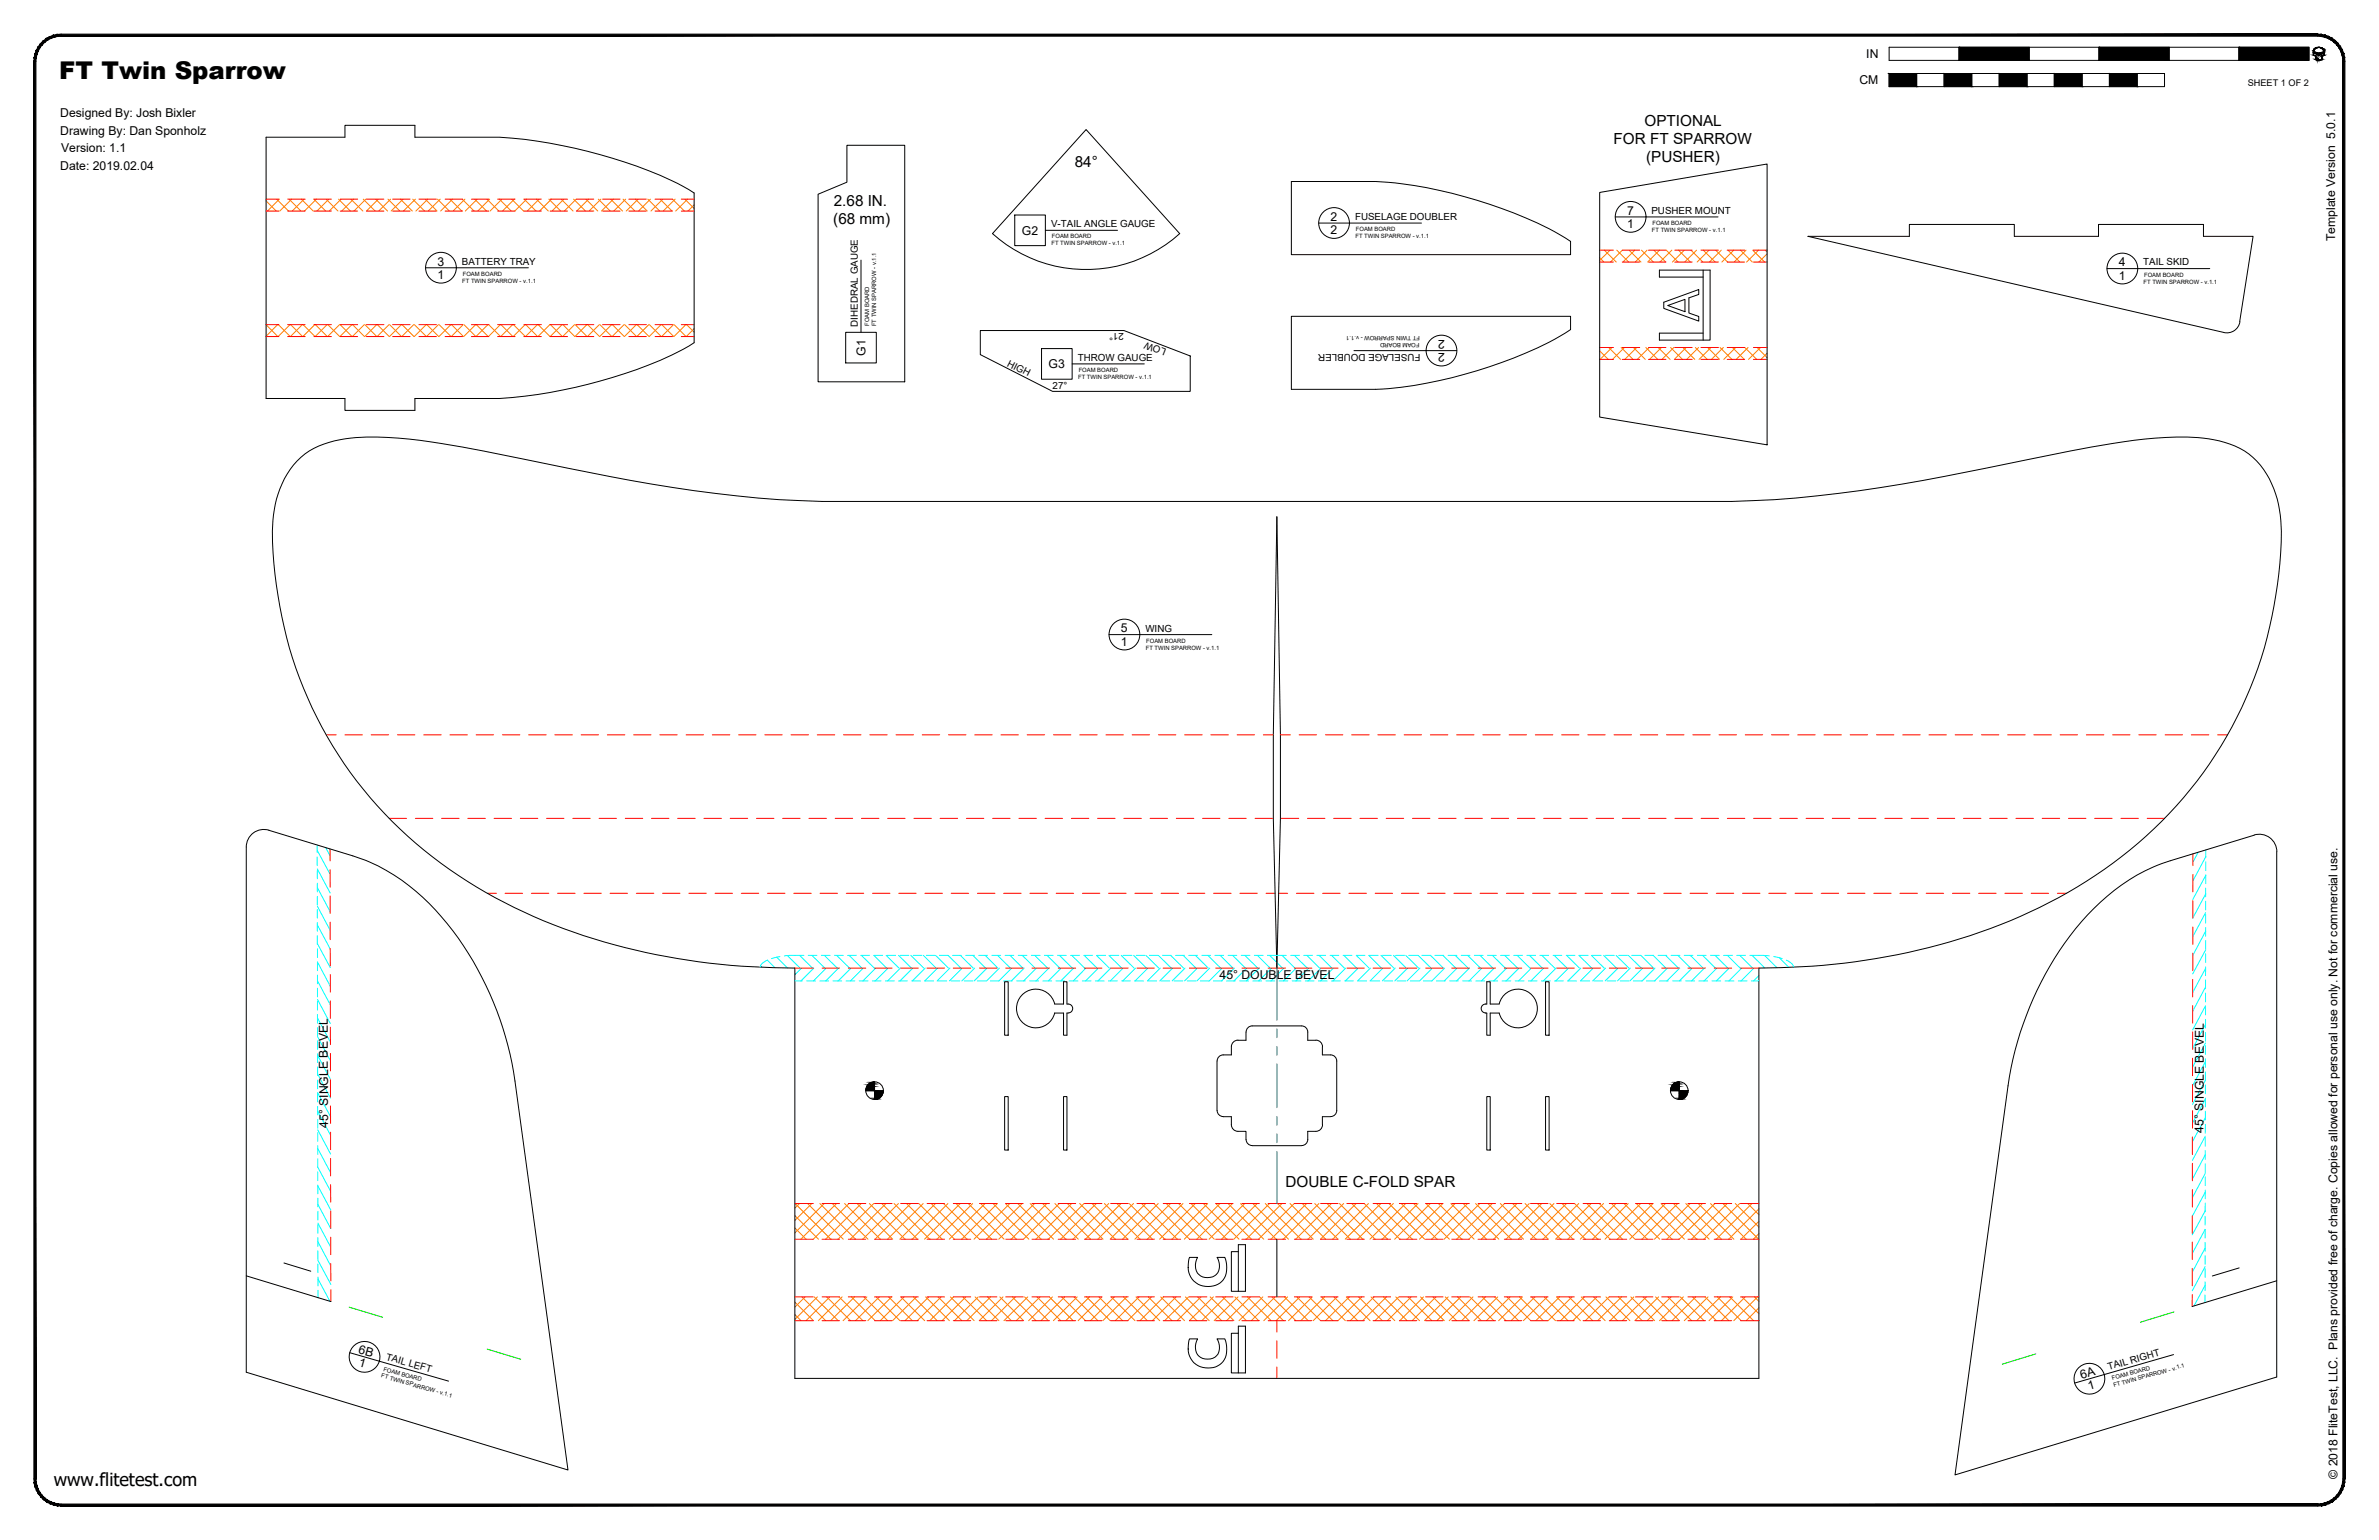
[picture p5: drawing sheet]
<svg xmlns="http://www.w3.org/2000/svg" width="864mm" height="559mm" viewBox="0 0 864 559" stroke-linecap="round" stroke-linejoin="round" font-family="sans-serif">
<defs><g id="words">
<text font-size="8.9" x="21.5" y="28.8">FT Twin Sparrow</text>
<text font-size="6.6" x="19.5" y="539.1">www.flitetest.com</text>
<g font-size="5.5">
<text x="597" y="45.6">OPTIONAL</text>
<text x="585.8" y="52.2">FOR FT SPARROW</text>
<text x="597.6" y="58.9">(PUSHER)</text>
<text x="390.1" y="60.7">84°</text>
<text x="302.7" y="74.7">2.68 IN.</text>
<text x="302.5" y="81.4">(68 mm)</text>
<text x="466.7" y="430.8">DOUBLE C-FOLD SPAR</text>
</g>
<g font-size="4.4">
<text x="677.5" y="21.1">IN</text>
<text x="675" y="30.6">CM</text>
<text x="21.9" y="42.5">Designed By: Josh Bixler</text>
<text x="21.9" y="48.9">Drawing By: Dan Sponholz</text>
<text x="22.2" y="55.2">Version: 1.1</text>
<text x="21.9" y="61.6">Date: 2019.02.04</text>
<text x="590.7" y="77.9">7</text>
<text x="483" y="80.2">2</text>
<text x="590.7" y="82.7">1</text>
<text x="371" y="85.2">G2</text>
<text x="483" y="84.9">2</text>
<text x="847.7" y="87.6" transform="rotate(-90 847.7 87.6)">Template Version 5.0.1</text>
<text x="158.8" y="96.4">3</text>
<text x="158.8" y="101.1">1</text>
<text x="769.2" y="96.7">4</text>
<text x="769.2" y="101.4">1</text>
<text x="524.5" y="123.3" transform="rotate(-180 524.5 123.3)">2</text>
<text x="314.1" y="129.1" transform="rotate(-90 314.1 129.1)">G1</text>
<text x="524.5" y="128" transform="rotate(-180 524.5 128)">2</text>
<text x="380.7" y="133.6">G3</text>
<text x="406.9" y="229.5">5</text>
<text x="406.9" y="234.2">1</text>
<text x="442.7" y="355.2">45° DOUBLE BEVEL</text>
<text x="119.1" y="409.2" transform="rotate(-90 119.1 409.2)">45° SINGLE BEVEL</text>
<text x="799.9" y="411" transform="rotate(-90 799.9 411)">45° SINGLE BEVEL</text>
<text x="129.9" y="490.9" transform="rotate(16 129.9 490.9)">6B</text>
<text x="130" y="495.8" transform="rotate(15 130 495.8)">1</text>
<text x="755.6" y="500.3" transform="rotate(-16 755.6 500.3)">6A</text>
<text x="758.4" y="504.5" transform="rotate(-16 758.4 504.5)">1</text>
<text x="848.5" y="536.6" transform="rotate(-90 848.5 536.6)">© 2018 FliteTest, LLC. Plans provided free of charge. Copies allowed for personal use only. Not for commercial use.</text>
</g>
<g font-size="3.5">
<text x="599.5" y="77.6">PUSHER MOUNT</text>
<text x="381.6" y="82.4">V-TAIL ANGLE GAUGE</text>
<text x="491.9" y="79.9">FUSELAGE DOUBLER</text>
<text x="167.7" y="96.1">BATTERY TRAY</text>
<text x="778" y="96.3">TAIL SKID</text>
<text x="311.4" y="118.5" transform="rotate(-90 311.4 118.5)">DIHEDRAL GAUGE</text>
<text x="408" y="120.7" transform="rotate(-180 408 120.7)">21°</text>
<text x="391.3" y="131">THROW GAUGE</text>
<text x="423.5" y="126.7" transform="rotate(-159 423.5 126.7)">LOW</text>
<text x="515.6" y="128.4" transform="rotate(-180 515.6 128.4)">FUSELAGE DOUBLER</text>
<text x="365.4" y="132.6" transform="rotate(27 365.4 132.6)">HIGH</text>
<text x="382.1" y="141.2">27°</text>
<text x="415.8" y="229.2">WING</text>
<text x="140" y="493.4" transform="rotate(16 140 493.4)">TAIL LEFT</text>
<text x="765.5" y="497.1" transform="rotate(-16 765.5 497.1)">TAIL RIGHT</text>
</g>
<text font-size="3.3" x="816" y="31.1">SHEET 1 OF 2</text>
<g font-size="2.1">
<text x="492.2" y="83.9">FOAM BOARD</text>
<text x="599.8" y="81.6">FOAM BOARD</text>
<text x="381.7" y="89">FT TWIN SPARROW - v.1.1</text>
<text x="381.9" y="86.5">FOAM BOARD</text>
<text x="492" y="86.5">FT TWIN SPARROW - v.1.1</text>
<text x="599.6" y="84.2">FT TWIN SPARROW - v.1.1</text>
<text x="168" y="100.1">FOAM BOARD</text>
<text x="778.3" y="100.4">FOAM BOARD</text>
<text x="167.8" y="102.7">FT TWIN SPARROW - v.1.1</text>
<text x="778.2" y="103">FT TWIN SPARROW - v.1.1</text>
<text x="315.5" y="118.2" transform="rotate(-90 315.5 118.2)">FOAM BOARD</text>
<text x="318" y="118.4" transform="rotate(-90 318 118.4)">FT TWIN SPARROW - v.1.1</text>
<text x="515.3" y="124.3" transform="rotate(-180 515.3 124.3)">FOAM BOARD</text>
<text x="515.5" y="121.8" transform="rotate(-180 515.5 121.8)">FT TWIN SPARROW - v.1.1</text>
<text x="391.4" y="137.6">FT TWIN SPARROW - v.1.1</text>
<text x="391.6" y="135">FOAM BOARD</text>
<text x="416.1" y="233.2">FOAM BOARD</text>
<text x="415.9" y="235.8">FT TWIN SPARROW - v.1.1</text>
<text x="139.1" y="497.4" transform="rotate(16 139.1 497.4)">FOAM BOARD</text>
<text x="138.3" y="499.8" transform="rotate(16 138.3 499.8)">FT TWIN SPARROW - v.1.1</text>
<text x="766.9" y="500.9" transform="rotate(-16 766.9 500.9)">FOAM BOARD</text>
<text x="767.4" y="503.4" transform="rotate(-16 767.4 503.4)">FT TWIN SPARROW - v.1.1</text>
</g>
</g></defs>
<!-- layer: 23 NOTES -->
<g fill="none" stroke="#000" stroke-width=".36">
<path d="M368.4 78h11.1v11.1h-11.1zM586.4 78.7h37.3M154.5 97.2h37.3M312.6 94.4v26.2M379.5 83.6h26.2M478.7 80.9h37.3M618.3 98v25.4M764.9 97.5h37.3M604 109.7l12.7-4.6v1.7l-3.6 1.3v5.5l3.6 1.2v1.7l-12.7-4.6zM605.4 110.9l6.3-2.3v4.5zM618.3 100.5h-15.9v-2.5h18.4v25.4h-18.4v-2.5h15.9M307 120.6h11.1v11.1h-11.1z"/>
<path d="M378.1 126.5h11.1v11.1h-11.1zM389.2 132h26.2M491.5 127.2h37.3M402.6 230.3h37.3M314.3 395.8h6.3M317.5 392.6v6.4M606.4 395.8h6.3M609.6 392.6v6.4M431.8 456.3h2.9a4.6 4.6 0 0 0-.2 5.2 4.6 4.6 0 0 0 4.9 2 4.5 4.5 0 0 0 2.4-7.2h2.8a8.1 8.1 0 0 1-1.8 9.3 7.4 7.4 0 0 1-8.5 0 7.4 7.4 0 0 1-2.8-8zM449.5 454.2h-2.5v14.4h5.1v-17h-2.6v17M127 490.8l35.8 10.4M431.8 485.8h2.9a4.7 4.7 0 0 0 2.8 7.3 4.3 4.3 0 0 0 4.3-1.4 4.3 4.3 0 0 0 .6-4.4l-.6-1.5h2.8a8 8 0 0 1-1.8 9.3 7.3 7.3 0 0 1-8.5 .1 7.3 7.3 0 0 1-2.8-8z"/>
<path d="M449.5 483.8h-2.5v14.4h5.1v-17h-2.6v17M789 491.5l-35.9 10.3"/>
<circle cx="591.9" cy="78.7" r="5.6"/>
<circle cx="160.1" cy="97.1" r="5.6"/>
<circle cx="484.3" cy="80.9" r="5.6"/>
<circle cx="770.4" cy="97.4" r="5.6"/>
<circle cx="523.3" cy="127.2" r="5.6"/>
<circle cx="408.2" cy="230.2" r="5.6"/>
<circle cx="317.5" cy="395.8" r="3.2"/>
<circle cx="609.6" cy="395.8" r="3.2"/>
<circle cx="132.3" cy="492.3" r="5.6"/>
<circle cx="758.5" cy="500.3" r="5.6"/>
</g>
<!-- layer: 01 CUT -->
<g fill="none" stroke="#000" stroke-width=".36">
<path d="M96.6 49.8h28.6v-4.3h25.4v4.3h30.7a182.6 182.6 0 0 1 64.7 16.8l6 3.4v54.4a144.8 144.8 0 0 1-43.2 16.2l-4.6 .9a157.4 157.4 0 0 1-22.9 3.1h-30.7v4.3h-25.4v-4.3h-28.6zM307.4 52.7h21v85.8h-31.4v-68l10.4-4.4zM394.3 47l33.9 37.8a50.8 50.8 0 0 1-67.9 0zM468.8 65.9h30.6a166.6 166.6 0 0 1 66.9 19.3l3.8 2.4v4.8h-101.3zM580.7 69.8l60.8-10.3v101.9l-60.8-10.1zM355.9 119.9h52.1l24.1 9.3v12.8h-50l-26.2-13.3zM468.8 114.8h101.3v4.8a148.1 148.1 0 0 1-47.6 18.5l-9.2 1.8-11.5 1.3-33 .1zM813 116.7l4.9-30.9h-18v-4.4h-38.1v4.4h-30.6v-4.4h-38.1v4.4h-36.8l151 34.8M813.1 116.7a4.8 4.8 0 0 1-5.8 4M107.9 167.3a29.9 29.9 0 0 1 19.3-8.3 126.7 126.7 0 0 1 32.9 1.9 944.9 944.9 0 0 1 45.8 8.9 516.7 516.7 0 0 0 84.7 11.9l7.8 .3h330.2a465.7 465.7 0 0 0 77.2-9.1l15.3-3.1a859.8 859.8 0 0 1 49.7-9.5 101.9 101.9 0 0 1 32.9-.7 26.8 26.8 0 0 1 22.4 19.6 52.6 52.6 0 0 1 1.8 21.4 149 149 0 0 1-46 100.1 179.5 179.5 0 0 1-78 42.1 251.4 251.4 0 0 1-65.4 8.5v148.9h-350v-148.9a233.1 233.1 0 0 1-101.8-22 154 154 0 0 1-73.4-72.4 153.7 153.7 0 0 1-14.2-68.1 35.3 35.3 0 0 1 8.8-21.5zM463.5 187.5l1.3 79.1v30.4l-1.3 54.3-1.3-54.3v-30.4zM97.6 301.2a6.4 6.4 0 0 0-8.2 6.2v190.5l116.8 35.5-19.3-141.1a116.2 116.2 0 0 0-33.5-66.7 66.4 66.4 0 0 0-25.4-15.1l-30.4-9.2"/>
<path d="M760.1 329.6a67.3 67.3 0 0 1 27.7-17.3l30.5-9.3a6.3 6.3 0 0 1 8.2 6.1v190.6l-116.8 35.5 19.2-141.2a116.4 116.4 0 0 1 31.2-64.4zM364.7 356.2h1.3v19.4h-1.3zM561.1 356.2h1.2v19.4h-1.2zM382.8 367.6h3.3v8h1.2v-8h.5M387.8 367.5a1.64 1.64 0 0 0 1.6-1.8 1.64 1.64 0 0 0-2.1-1.4v-8.1h-1.2v8.1h-3.2a7 7 0 0 0-10.8-4.1 7 7 0 0 0 0 11.5 7 7 0 0 0 10.8-4.1M447 379.9v2.9h-3a2.21 2.21 0 0 0-2.2 2.2M452.3 374.5v3l-2.9-.1-1.1 .3-1.1 1.1-.2 1M472.5 372.3h-17.9a2.21 2.21 0 0 0-2.2 2.2M472.5 372.3a2.21 2.21 0 0 1 2.2 2.2M474.7 374.5v3h3M477.7 377.4l1.5 .6 .6 .8 .3 1M480 379.9v2.9h3"/>
<path d="M539.3 367.6h.4v8h1.3v-8h3.2M539.3 364.3h.4v-8.1h1.3v8.1h3.2M539.3 364.3a1.61 1.61 0 0 0-1.6 1.6 1.61 1.61 0 0 0 1.6 1.6M544.2 364.3a7 7 0 0 1 10.8-4.1 7 7 0 0 1 0 11.5 7 7 0 0 1-10.8-4.1M364.7 397.9h1.3v19.4h-1.3zM386.1 397.9h1.2v19.4h-1.2zM441.8 385v18M483 382.8a2.21 2.21 0 0 1 2.2 2.2v17.9a2.21 2.21 0 0 1-2.2 2.3M539.7 397.9h1.3v19.4h-1.3zM561.1 397.9h1.2v19.4h-1.2zM441.8 402.9a2.21 2.21 0 0 0 2.2 2.3M444 405.2h3l.1 3.5 .4 .9 1.4 .8 3.4 .1 .1 3a2.21 2.21 0 0 0 2.2 2.2"/>
<path d="M454.5 415.7h18M477.7 410.5h-3v3a2.21 2.21 0 0 1-2.2 2.2M483 405.2h-3l.1 2.9-.3 1.1-1.1 1.1-1 .2M103.1 458.3l9.7 3M463.5 449.7v20.8M89.4 463l30.7 9.3M812.8 460.1l-9.7 2.9M826.5 464.7l-30.7 9.4"/>
</g>
<!-- layer: 05 REFERENCE -->
<path d="M126.8 474.3l12.1 3.7M789.2 476l-12.2 3.8M176.9 489.5l12.1 3.7M739 491.3l-12.1 3.7" fill="none" stroke="#0f0" stroke-width=".36"/>
<!-- layer: 04 BEVEL -->
<g fill="none" stroke="#0ff" stroke-width=".36">
<path d="M115.1 308.6l4.8 8.7M115.1 306.6v2.8M115.1 310.9v3.2M115.2 315.3l4.7 8.7M115.2 315.7v3.2M118.2 307.6l1.6 2.9M798 309.2l-1.9 3.6M800.7 310.8l-4.6 8.8M800.7 317.6l-4.7 8.8M800.7 308.4v2.7M800.7 312.7v3.2M800.7 317.5v3.2"/>
<path d="M115.2 322.1l4.7 8.7M115.2 328.8l4.7 8.8M115.2 335.6l4.7 8.7M115.2 320.5v3.1M115.2 325.2v3.2M115.2 330v3.2M115.2 334.8v3.1M115.2 339.5v3.2M800.7 324.4l-4.7 8.7M800.7 331.1l-4.7 8.8M800.7 337.9l-4.7 8.8M800.7 322.3v3.1"/>
<path d="M800.7 327v3.2M800.7 331.8v3.2M800.7 336.5v3.2M115.2 342.3l4.7 8.8M115.2 349.1l4.7 8.8M115.2 355.9l4.7 8.7M115.2 344.3v3.2M115.2 349v3.2M115.2 353.8v3.2M115.2 358.6v3.1M275.8 350.9a4.1 4.1 0 0 1 2.8-2.5l2.7 2.7M276 350.4l.6 .6"/>
<path d="M281.9 347.3l4 3.9M283.1 347.1l-3 .8M285.9 346.8l4.5 4.5M288.5 355.9h2.8M290.3 346.7l4.6 4.6M291 351.3l-2.5 2.4M291.8 346.7l-7.1 .2M292.9 355.9h3.1M293.4 346.7h3.2M294.7 346.7l4.7 4.6M295.4 351.3l-4.6 4.6M297.6 355.9h3.2"/>
<path d="M298.2 346.7h3.1M299.3 346.7l4.6 4.6M299.9 351.3l-4.6 4.6M302.4 355.9h3.2M302.9 346.7h3.2M303.7 346.7l4.7 4.6M304.4 351.3l-4.6 4.6M307.1 355.9h3.2M307.7 346.7h3.2M308.2 346.7l4.7 4.6M308.9 351.3l-4.6 4.6M311.9 355.9h3.2"/>
<path d="M312.5 346.7h3.1M312.7 346.7l4.7 4.6M313.4 351.3l-4.7 4.6M316.7 355.9h3.1M317.9 351.3l-4.7 4.6M320.4 346.7h-3.2l4.7 4.6M321.4 355.9h3.2M321.7 346.7l4.6 4.6M322 346.7h3.2M322.4 351.3l-4.7 4.6M326.2 346.7l4.7 4.6M326.2 355.9h3.2"/>
<path d="M326.7 346.7h3.2M326.9 351.3l-4.7 4.6M330.7 346.7l4.6 4.6M331 355.9h3.1M331.4 351.3l-4.7 4.6M331.5 346.7h3.2M335.2 346.7l4.6 4.6M335.9 351.3l-4.7 4.6M336.3 346.7h3.1M339.6 346.7l4.7 4.6M340.3 351.3l-4.6 4.6h3.2M340.5 355.9h3.2"/>
<path d="M341 346.7h3.2M344.2 346.7l4.6 4.6M344.8 351.3l-4.6 4.6M345.2 355.9h3.2M345.8 346.7h3.2M348.6 346.7l4.7 4.6M349.3 351.3l-4.7 4.6M350 355.9h3.2M350.6 346.7h3.1M353.1 346.7l4.7 4.6M353.8 351.3l-4.6 4.6M354.8 355.9h3.1"/>
<path d="M355.3 346.7h3.2M357.6 346.7l4.7 4.6M358.3 351.3l-4.7 4.6M359.5 355.9h3.2M360.1 346.7h3.2M362.1 346.7l4.7 4.6M362.8 351.3l-4.7 4.6M364.3 355.9h3.2M364.8 346.7h3.2M366.6 346.7l4.7 4.6M367.3 351.3l-4.7 4.6M369.1 355.9h3.1"/>
<path d="M369.6 346.7h3.2M371.1 346.7l4.7 4.6M371.8 351.3l-4.7 4.6M373.8 355.9h3.2M374.4 346.7h3.1M375.6 346.7l4.7 4.6M376.3 351.3l-4.7 4.6M378.6 355.9h3.2M379.1 346.7h3.2M380.1 346.7l4.6 4.6M380.8 351.3l-4.7 4.6M383.3 355.9h3.2"/>
<path d="M383.9 346.7h3.2M384.6 346.7l4.6 4.6M385.2 351.3l-4.6 4.6M388.1 355.9h3.2M388.7 346.7h3.1M389.1 346.7l4.6 4.6M389.7 351.3l-4.6 4.6M392.9 355.9h3.1M393.4 346.7h3.2M393.6 346.7l4.6 4.6M394.2 351.3l-4.6 4.6M397.6 355.9h3.2"/>
<path d="M398 346.7l4.7 4.6M398.2 346.7h3.2M398.7 351.3l-4.6 4.6M402.4 355.9h3.2M402.5 346.7l4.7 4.6M402.9 346.7h3.2M403.2 351.3l-4.6 4.6M407 346.7l4.7 4.6M407.2 355.9h3.1M407.7 351.3l-4.7 4.6M407.7 346.7h3.2M411.5 346.7l4.7 4.6"/>
<path d="M411.9 355.9h3.2M412.2 351.3l-4.6 4.6M412.5 346.7h3.1M416 346.7l4.7 4.6M416.7 351.3l-4.7 4.6M416.7 355.9h3.2M417.2 346.7h3.2M420.5 346.7l4.7 4.6M421.2 351.3l-4.7 4.6M421.4 355.9h3.2M422 346.7h3.2M425 346.7l4.6 4.6"/>
<path d="M425.7 351.3l-4.7 4.6M426.2 355.9h3.2M426.8 346.7h3.1M429.5 346.7l4.6 4.6M430.2 351.3l-4.7 4.6M431 355.9h3.1M431.5 346.7h3.2M433.9 346.7l4.7 4.6M434.6 351.3l-4.6 4.6M435.7 355.9h3.2M436.3 346.7h3.2M438.5 346.7l4.6 4.6"/>
<path d="M439.2 351.3l-4.7 4.6M440.5 355.9h3.2M441 346.7h3.2M442.9 346.7l4.7 4.6M443.6 351.3l-4.6 4.6M445.3 355.9h3.1M445.8 346.7h3.2M447.4 346.7l4.7 4.6M448.1 351.3l-4.6 4.6M450 355.9h3.2M450.6 346.7h3.1M451.9 346.7l4.7 4.6"/>
<path d="M452.6 351.3l-4.7 4.6M454.8 355.9h3.2M455.3 346.7h3.2M456.4 346.7l4.7 4.6M457.1 351.3l-4.6 4.6M459.5 355.9h3.2M460.1 346.7h3.3M460.9 346.7l2.6 2.5M461.6 351.3l-4.7 4.6M463.6 349.3l2 2M463.6 346.7h3.3M464.3 355.9h3.2"/>
<path d="M465.4 346.7l4.7 4.6M466.1 351.3l-4.7 4.6M468.5 346.7h3.2M469.1 355.9h3.1M469.9 346.7l4.6 4.6M470.6 351.3l-4.7 4.6M473.3 346.7h3.2M473.8 355.9h3.2M474.4 346.7l4.6 4.6M475.1 351.3l-4.7 4.6M478.1 346.7h3.1M478.6 355.9h3.2"/>
<path d="M478.8 346.7l4.7 4.6M479.5 351.3l-4.6 4.6M482.8 346.7h3.2M483.4 346.7l4.6 4.6M483.4 355.9h3.1M484.1 351.3l-4.7 4.6M487.6 346.7h3.2M487.8 346.7l4.7 4.6M488.1 355.9h3.2M488.5 351.3l-4.6 4.6M493 351.3l-4.6 4.6M495.5 346.7h-3.2l4.7 4.6"/>
<path d="M496.9 346.7l4.6 4.6M497.1 346.7h3.2M497.5 351.3l-4.7 4.6h3.3M497.6 355.9h3.2M501.3 346.7l4.7 4.6M501.9 346.7h3.1M502 351.3l-4.6 4.6M502.4 355.9h3.2M505.8 346.7l4.6 4.6M506.5 351.3l-4.7 4.6M506.6 346.7h3.2M507.2 355.9h3.1"/>
<path d="M510.3 346.7l4.7 4.6M511 351.3l-4.7 4.6M511.4 346.7h3.2M511.9 355.9h3.2M514.8 346.7l4.7 4.6M515.5 351.3l-4.7 4.6M516.2 346.7h3.1l4.6 4.6M516.7 355.9h3.2M520 351.3l-4.7 4.6M520.9 346.7h3.2M521.5 355.9h3.1M523.8 346.7l4.7 4.6"/>
<path d="M524.4 351.3l-4.6 4.6M525.7 346.7h3.2M526.2 355.9h3.2M528.3 346.7l4.6 4.6M529 351.3l-4.7 4.6M530.4 346.7h3.2M531 355.9h3.2M532.8 346.7l4.6 4.6M533.4 351.3l-4.6 4.6M535.2 346.7h3.2M535.8 355.9h3.1M537.2 346.7l4.7 4.6"/>
<path d="M537.9 351.3l-4.6 4.6M540 346.7h3.1M540.5 355.9h3.2M541.8 346.7l4.6 4.6M542.4 351.3l-4.6 4.6M544.7 346.7h3.2M545.3 355.9h3.2M546.2 346.7l4.7 4.6M546.9 351.3l-4.7 4.6M549.5 346.7h3.2M550 355.9h3.2M550.7 346.7l4.7 4.6"/>
<path d="M551.4 351.3l-4.6 4.6M554.3 346.7h3.1M554.8 355.9h3.2M555.2 346.7l4.7 4.6M555.9 351.3l-4.7 4.6M559 346.7h3.2M559.6 355.9h3.1M559.7 346.7l4.7 4.6M560.4 351.3l-4.7 4.6M563.8 346.7h3.2M564.2 346.7l4.6 4.6M564.3 355.9h3.2"/>
<path d="M564.9 351.3l-4.7 4.6M568.5 346.7h3.2M568.7 346.7l4.7 4.6M569.1 355.9h3.2M569.4 351.3l-4.7 4.6M573.2 346.7l4.6 4.6M573.3 346.7h3.2M573.9 351.3l-4.7 4.6M573.9 355.9h3.1M577.7 346.7l4.6 4.6M578.1 346.7h3.1M578.4 351.3l-4.7 4.6"/>
<path d="M578.6 355.9h3.2M582.1 346.7l4.7 4.6M582.8 351.3l-4.6 4.6M582.8 346.7h3.2M583.4 355.9h3.2M586.7 346.7l4.6 4.6M587.3 351.3l-4.6 4.6M587.6 346.7h3.2M588.1 355.9h3.2M591.1 346.7l4.7 4.6M591.8 351.3l-4.7 4.6M592.4 346.7h3.1"/>
<path d="M592.9 355.9h3.2M595.6 346.7l4.7 4.6M596.3 351.3l-4.6 4.6M597.1 346.7h3.2M597.7 355.9h3.1M600.1 346.7l4.7 4.6M600.8 351.3l-4.7 4.6M601.9 346.7h3.2M602.4 355.9h3.2M604.6 346.7l4.7 4.6M605.3 351.3l-4.7 4.6M606.6 346.7h3.2"/>
<path d="M607.2 355.9h3.2M609.1 346.7l4.6 4.6M609.8 351.3l-4.7 4.6M611.4 346.7h3.2M612 355.9h3.1M613.6 346.7l4.7 4.6M614.3 351.3l-4.7 4.6M616.2 346.7h3.1M616.7 355.9h3.2M618.1 346.7l4.6 4.6M618.8 351.3l-4.7 4.6M620.9 346.7h3.2"/>
<path d="M621.5 355.9h3.2M622.6 346.7l4.6 4.6M623.3 351.3l-4.7 4.6M625.7 346.7h3.2M626.2 355.9h3.2M627 346.7l4.7 4.6M627.7 351.3l-4.6 4.6M630.5 346.7h3.1M631 355.9h3.2M631.5 346.7l4.7 4.6M632.2 351.3l-4.6 4.6M635.2 346.7l7.1 .2"/>
<path d="M635.8 355.9h2.7M636 346.7l4.6 4.5M636.7 351.3l-4.7 4.6M638.5 354l-1.9 1.9M640.6 346.7l4.4 4.4M643.9 347.1l3.1 .8M645.9 347.5l3.5 3.5M648.5 348.4l.7 .3a3.7 3.7 0 0 1 2 2.2M800.6 351.4l-4.6 8.8M800.6 358.2l-4.6 8.8M800.6 355.6v3.2M800.7 344.7l-4.7 8.7"/>
<path d="M800.7 341.3v3.2M800.7 346.1v3.1M800.7 350.8l-.1 3.2M115.2 362.6l4.7 8.8M115.2 369.4l4.8 8.8M115.2 363.3v3.2M115.2 368.1v3.2M115.2 372.9l.1 3.1M115.3 376.2l4.7 8.7M115.3 377.6v3.2M800.6 365l-4.6 8.7M800.6 371.7l-4.6 8.7"/>
<path d="M800.6 378.5l-4.7 8.7M800.6 360.4v3.1M800.6 365.1v3.2M800.6 369.9v3.2M800.6 374.6v3.2M800.6 379.4v3.2M115.3 382.9l4.7 8.8M115.3 389.7l4.7 8.8M115.3 396.5l4.7 8.7M115.3 382.4v3.2M115.3 387.1v3.2M115.3 391.9v3.2"/>
<path d="M115.3 396.7v3.1M800.6 385.2l-4.7 8.8M800.6 392l-4.7 8.7M800.6 398.8l-4.7 8.7M800.6 384.2v3.1M800.6 388.9v3.2M800.6 393.7v3.2M800.6 398.5v3.1M115.3 401.4v3.2M115.3 403.2l4.7 8.8M115.3 410l4.7 8.7M115.3 416.8l4.7 8.7"/>
<path d="M115.3 406.2v3.2M115.3 411v3.1M115.3 415.7v3.2M800.5 412.3l-4.6 8.7M800.5 419l-4.6 8.8M800.5 412.7v3.2M800.5 417.5v3.2M800.6 405.5l-4.7 8.8M800.6 403.2v3.2M800.6 408l-.1 3.2M115.3 423.5l4.7 8.7M115.3 430.3l4.8 8.7"/>
<path d="M115.3 420.5v3.2M115.3 425.2v3.2M115.3 430l.1 3.2M115.4 437l4.7 8.8M115.4 434.8v3.1M115.4 439.5v3.2M800.5 425.8l-4.6 8.8M800.5 432.6l-4.7 8.7M800.5 439.3l-4.7 8.8M800.5 422.3v3.1M800.5 427v3.2M800.5 431.8v3.2"/>
<path d="M800.5 436.6v3.1M115.4 443.8l4.7 8.7M115.4 450.5l4.7 8.8M115.4 457.3l4.7 8.8M115.4 444.3v3.2M115.4 449.1v3.2M115.4 453.9v3.1M115.4 458.6v3.2M800.5 449.3v-3.2l-4.7 8.8M800.5 452.9l-4.7 8.7M800.5 459.6l-4.7 8.8M800.5 441.3v3.2"/>
<path d="M800.5 450.8v3.2M800.5 455.6v3.2M115.4 464.1l4.4 8.1M115.4 463.4v3.2M115.4 468.2v2.7M800.4 469.9v2.7M800.5 466.4l-4 7.5M800.5 460.4v3.1M800.5 465.1v3.2"/>
</g>
<!-- layer: 02 SCORE -->
<g fill="none" stroke="#f00" stroke-width=".36">
<path d="M96.6 72.3h4.7M96.6 76.6h4.7M104.4 72.3h6.4M104.4 76.6h6.4M114 72.3h6.3M114 76.6h6.3M123.5 72.3h6.3M123.5 76.6h6.3M133 72.3h6.4M133 76.6h6.4M142.5 72.3h6.4M142.5 76.6h6.4"/>
<path d="M152.1 72.3h6.3M152.1 76.6h6.3M161.6 72.3h6.3M161.6 76.6h6.3M171.1 72.3h6.4M171.1 76.6h6.4M180.6 72.3h6.4M180.6 76.6h6.4M190.2 72.3h6.3M190.2 76.6h6.3M199.7 72.3h6.3M199.7 76.6h6.3"/>
<path d="M209.2 72.3h6.4M209.2 76.6h6.4M218.7 72.3h6.4M218.7 76.6h6.4M228.3 72.3h6.3M228.3 76.6h6.3M237.8 72.3h6.3M237.8 76.6h6.3M247.3 72.3h4.7M247.3 76.6h4.7M580.7 90.8h5M580.7 95.1h5"/>
<path d="M588.9 90.8h6.3M588.9 95.1h6.3M598.4 90.8h6.4M598.4 95.1h6.4M607.9 90.8h6.4M607.9 95.1h6.4M617.5 90.8h6.3M617.5 95.1h6.3M627 90.8h6.3M627 95.1h6.3M636.5 90.8h5M636.5 95.1h5"/>
<path d="M96.6 117.8h4.7M104.4 117.8h6.4M114 117.8h6.3M123.5 117.8h6.3M133 117.8h6.4M142.5 117.8h6.4M152.1 117.8h6.3M161.6 117.8h6.3M171.1 117.8h6.4M180.6 117.8h6.4M190.2 117.8h6.3M199.7 117.8h6.3"/>
<path d="M209.2 117.8h6.4M218.7 117.8h6.4M228.3 117.8h6.3M237.8 117.8h6.3M247.3 117.8h4.7M96.6 122.1h4.7M104.4 122.1h6.4M114 122.1h6.3M123.5 122.1h6.3M133 122.1h6.4M142.5 122.1h6.4M152.1 122.1h6.3"/>
<path d="M161.6 122.1h6.3M171.1 122.1h6.4M180.6 122.1h6.4M190.2 122.1h6.3M199.7 122.1h6.3M209.2 122.1h6.4M218.7 122.1h6.4M228.3 122.1h6.3M237.8 122.1h6.3M247.3 122.1h4.7M580.7 130.4h5M580.7 126.1h5"/>
<path d="M588.9 130.4h6.3M588.9 126.1h6.3M598.4 130.4h6.4M598.4 126.1h6.4M607.9 130.4h6.4M607.9 126.1h6.4M617.5 130.4h6.3M617.5 126.1h6.3M627 130.4h6.3M627 126.1h6.3M636.5 130.4h5M636.5 126.1h5"/>
<path d="M118.4 266.6h3.6M125.2 266.6h6.4M134.7 266.6h6.4M144.3 266.6h6.3M153.8 266.6h6.3M163.3 266.6h6.4M172.8 266.6h6.4M182.4 266.6h6.3M191.9 266.6h6.3M201.4 266.6h6.4M210.9 266.6h6.4M220.5 266.6h6.3"/>
<path d="M230 266.6h6.3M239.5 266.6h6.4M249 266.6h6.4M258.6 266.6h6.3M268.1 266.6h6.3M277.6 266.6h6.4M287.1 266.6h6.4M296.7 266.6h6.3M306.2 266.6h6.4M315.7 266.6h6.4M325.3 266.6h6.3M334.8 266.6h6.3"/>
<path d="M344.3 266.6h6.4M353.8 266.6h6.4M363.4 266.6h6.3M372.9 266.6h6.3M382.4 266.6h6.4M391.9 266.6h6.4M401.5 266.6h6.3M411 266.6h6.3M420.5 266.6h6.4M430 266.6h6.4M439.6 266.6h6.3M449.1 266.6h6.3"/>
<path d="M458.6 266.6h3.6M464.8 266.6h3.6M471.6 266.6h6.4M481.1 266.6h6.4M490.7 266.6h6.3M500.2 266.6h6.3M509.7 266.6h6.4M519.2 266.6h6.4M528.8 266.6h6.3M538.3 266.6h6.3M547.8 266.6h6.4M557.3 266.6h6.4"/>
<path d="M566.9 266.6h6.3M576.4 266.6h6.3M585.9 266.6h6.4M595.4 266.6h6.4M605 266.6h6.3M614.5 266.6h6.3M624 266.6h6.4M633.5 266.6h6.4M643.1 266.6h6.3M652.6 266.6h6.3M662.1 266.6h6.4M671.6 266.6h6.4"/>
<path d="M681.2 266.6h6.3M690.7 266.6h6.3M700.2 266.6h6.4M709.7 266.6h6.4M719.3 266.6h6.3M728.8 266.6h6.3M738.3 266.6h6.4M747.8 266.6h6.4M757.4 266.6h6.3M766.9 266.6h6.3M776.4 266.6h6.4M785.9 266.6h6.4"/>
<path d="M795.5 266.6h6.3M805 266.6h3.6M141.3 297h6.3M150.8 297h6.3M160.3 297h6.3M169.8 297h6.4M179.3 297h6.4M188.9 297h6.3M198.4 297h6.3M207.9 297h6.4M217.4 297h6.4M227 297h6.3"/>
<path d="M236.5 297h6.3M246 297h6.4M255.5 297h6.4M265.1 297h6.3M274.6 297h6.3M284.1 297h6.4M293.6 297h6.4M303.2 297h6.3M312.7 297h6.3M322.2 297h6.4M331.7 297h6.4M341.3 297h6.3"/>
<path d="M350.8 297h6.4M360.3 297h6.4M369.9 297h6.3M379.4 297h6.3M388.9 297h6.4M398.4 297h6.4M408 297h6.3M417.5 297h6.3M427 297h6.4M436.5 297h6.4M446.1 297h6.3M455.6 297h6.3"/>
<path d="M465.1 297h6.4M474.6 297h6.4M484.2 297h6.3M493.7 297h6.3M503.2 297h6.4M512.7 297h6.4M522.3 297h6.3M531.8 297h6.3M541.3 297h6.4M550.8 297h6.4M560.4 297h6.3M569.9 297h6.3"/>
<path d="M579.4 297h6.4M588.9 297h6.4M598.5 297h6.3M608 297h6.3M617.5 297h6.4M627 297h6.4M636.6 297h6.3M646.1 297h6.3M655.6 297h6.4M665.1 297h6.4M674.7 297h6.3M684.2 297h6.3"/>
<path d="M693.7 297h6.4M703.2 297h6.4M712.8 297h6.3M722.3 297h6.3M731.8 297h6.4M741.3 297h6.4M750.9 297h6.3M760.4 297h6.3M769.9 297h6.4M779.4 297h6.3M119.8 308.1v4.3M119.8 315.6l.1 6.3"/>
<path d="M796.1 309.8v4.3M796.1 317.3l-.1 6.3M119.9 325.1v6.3M119.9 334.6v6.4M176.9 324.1h3.3M183.4 324.1h6.3M192.9 324.1h6.3M202.4 324.1h6.4M211.9 324.1h6.4M221.5 324.1h6.3M231 324.1h6.3M240.5 324.1h6.4"/>
<path d="M250 324.1h6.4M259.6 324.1h6.3M269.1 324.1h6.3M278.6 324.1h6.4M288.1 324.1h6.4M297.7 324.1h6.3M307.2 324.1h6.3M316.7 324.1h6.4M326.2 324.1h6.4M335.8 324.1h6.3M345.3 324.1h6.3M354.8 324.1h6.4"/>
<path d="M364.3 324.1h6.4M373.9 324.1h6.3M383.4 324.1h6.3M392.9 324.1h6.4M402.4 324.1h6.4M412 324.1h6.3M421.5 324.1h6.3M431 324.1h6.4M440.5 324.1h6.4M450.1 324.1h6.3M459.6 324.1h3.3M464.2 324.1h3.2"/>
<path d="M470.6 324.1h6.4M480.1 324.1h6.4M489.7 324.1h6.3M499.2 324.1h6.3M508.7 324.1h6.4M518.2 324.1h6.4M527.8 324.1h6.3M537.3 324.1h6.3M546.8 324.1h6.4M556.3 324.1h6.4M565.9 324.1h6.3M575.4 324.1h6.3"/>
<path d="M584.9 324.1h6.4M594.4 324.1h6.4M604 324.1h6.3M613.5 324.1h6.3M623 324.1h6.4M632.5 324.1h6.4M642.1 324.1h6.3M651.6 324.1h6.3M661.1 324.1h6.4M670.6 324.1h6.4M680.2 324.1h6.3M689.7 324.1h6.3"/>
<path d="M699.2 324.1h6.4M708.7 324.1h6.4M718.3 324.1h6.3M727.8 324.1h6.3M737.3 324.1h6.4M746.8 324.1h3.3M796 326.8v6.4M796 336.3v6.4M119.9 344.1v6.4M119.9 353.7v6.3M288.5 351.3h6.7M298.4 351.3h6.4"/>
<path d="M307.9 351.3h6.4M317.5 351.3h6.3M327 351.3h6.3M336.5 351.3h6.4M346 351.3h6.4M355.6 351.3h6.3M365.1 351.3h6.3M374.6 351.3h6.4M384.1 351.3h6.4M393.7 351.3h6.3M403.2 351.3h6.3M412.7 351.3h6.4"/>
<path d="M422.2 351.3h6.4M431.8 351.3h6.3M441.3 351.3h6.3M450.8 351.3h6.4M460.3 351.3h6.4M469.9 351.3h6.3M479.4 351.3h6.3M488.9 351.3h6.4M498.4 351.3h6.4M508 351.3h6.3M517.5 351.3h6.3M527 351.3h6.4"/>
<path d="M536.5 351.3h6.4M546.1 351.3h6.3M555.6 351.3h6.3M565.1 351.3h6.4M574.6 351.3h6.4M584.2 351.3h6.3M593.7 351.3h6.3M603.2 351.3h6.4M612.7 351.3h6.4M622.3 351.3h6.3M631.8 351.3h6.7M796 355.4v6.3"/>
<path d="M796 345.9v6.3M119.9 363.2v6.3M119.9 372.7l.1 6.4M796 364.9v6.4M796 374.4v6.4M120 382.2v6.4M120 391.8v6.3M795.9 384v6.3M795.9 393.5v6.3M120 401.3v6.3M120 410.8v6.4M795.9 412.5v6.4"/>
<path d="M795.9 403v6.4M120 420.3v6.4M120 429.9l.1 6.3M120.1 439.4v6.3M288.5 436.7h6.7M298.4 436.7h6.4M307.9 436.7h6.4M317.5 436.7h6.3M327 436.7h6.3M336.5 436.7h6.4M346 436.7h6.4M355.6 436.7h6.3"/>
<path d="M365.1 436.7h6.3M374.6 436.7h6.4M384.1 436.7h6.4M393.7 436.7h6.3M403.2 436.7h6.3M412.7 436.7h6.4M422.2 436.7h6.4M431.8 436.7h6.3M441.3 436.7h6.3M450.8 436.7h6.4M460.3 436.7h6.4M469.9 436.7h6.3"/>
<path d="M479.4 436.7h6.3M488.9 436.7h6.4M498.4 436.7h6.4M508 436.7h6.3M517.5 436.7h6.3M527 436.7h6.4M536.5 436.7h6.4M546.1 436.7h6.3M555.6 436.7h6.3M565.1 436.7h6.4M574.6 436.7h6.4M584.2 436.7h6.3"/>
<path d="M593.7 436.7h6.3M603.2 436.7h6.4M612.7 436.7h6.4M622.3 436.7h6.3M631.8 436.7h6.7M795.9 422.1v6.4M795.9 431.6v6.4M120.1 448.9v6.4M120.1 458.4v6.4M288.5 449.7h6.7M298.4 449.7h6.4M307.9 449.7h6.4"/>
<path d="M317.5 449.7h6.3M327 449.7h6.3M336.5 449.7h6.4M346 449.7h6.4M355.6 449.7h6.3M365.1 449.7h6.3M374.6 449.7h6.4M384.1 449.7h6.4M393.7 449.7h6.3M403.2 449.7h6.3M412.7 449.7h6.4M422.2 449.7h6.4"/>
<path d="M431.8 449.7h6.3M441.3 449.7h6.3M450.8 449.7h6.4M460.3 449.7h6.4M469.9 449.7h6.3M479.4 449.7h6.3M488.9 449.7h6.4M498.4 449.7h6.4M508 449.7h6.3M517.5 449.7h6.3M527 449.7h6.4M536.5 449.7h6.4"/>
<path d="M546.1 449.7h6.3M555.6 449.7h6.3M565.1 449.7h6.4M574.6 449.7h6.4M584.2 449.7h6.3M593.7 449.7h6.3M603.2 449.7h6.4M612.7 449.7h6.4M622.3 449.7h6.3M631.8 449.7h6.7M795.8 441.2v6.3M795.8 450.7v6.3"/>
<path d="M120.1 468v4.3M288.5 470.6h6.7M288.5 479.2h6.7M298.4 470.6h6.4M298.4 479.2h6.4M307.9 470.6h6.4M307.9 479.2h6.4M317.5 470.6h6.3M317.5 479.2h6.3M327 470.6h6.3M327 479.2h6.3M336.5 470.6h6.4"/>
<path d="M336.5 479.2h6.4M346 470.6h6.4M346 479.2h6.4M355.6 470.6h6.3M355.6 479.2h6.3M365.1 470.6h6.3M365.1 479.2h6.3M374.6 470.6h6.4M374.6 479.2h6.4M384.1 470.6h6.4M384.1 479.2h6.4M393.7 470.6h6.3"/>
<path d="M393.7 479.2h6.3M403.2 470.6h6.3M403.2 479.2h6.3M412.7 470.6h6.4M412.7 479.2h6.4M422.2 470.6h6.4M422.2 479.2h6.4M431.8 470.6h6.3M431.8 479.2h6.3M441.3 470.6h6.3M441.3 479.2h6.3M450.8 470.6h6.4"/>
<path d="M450.8 479.2h6.4M460.3 470.6h6.4M460.3 479.2h6.4M463.5 479.2v4.1M469.9 470.6h6.3M469.9 479.2h6.3M479.4 470.6h6.3M479.4 479.2h6.3M488.9 470.6h6.4M488.9 479.2h6.4M498.4 470.6h6.4M498.4 479.2h6.4"/>
<path d="M508 470.6h6.3M508 479.2h6.3M517.5 470.6h6.3M517.5 479.2h6.3M527 470.6h6.4M527 479.2h6.4M536.5 470.6h6.4M536.5 479.2h6.4M546.1 470.6h6.3M546.1 479.2h6.3M555.6 470.6h6.3M555.6 479.2h6.3"/>
<path d="M565.1 470.6h6.4M565.1 479.2h6.4M574.6 470.6h6.4M574.6 479.2h6.4M584.2 470.6h6.3M584.2 479.2h6.3M593.7 470.6h6.3M593.7 479.2h6.3M603.2 470.6h6.4M603.2 479.2h6.4M612.7 470.6h6.4M612.7 479.2h6.4"/>
<path d="M622.3 470.6h6.3M622.3 479.2h6.3M631.8 470.6h6.7M631.8 479.2h6.7M795.8 460.2v6.4M795.8 469.7v4.4M463.5 486.5v6.4M463.5 496v4.2"/>
</g>
<!-- layer: 06 CAVITY -->
<g fill="none" stroke="#ff7f00" stroke-width=".36">
<path d="M96.6 72.9l3.7 3.7M96.9 72.3l-.3 .3M100.4 72.3l4.3 4.3M101.4 72.3l-4.3 4.3M104.9 72.3l4.3 4.3M105.9 72.3l-4.3 4.3M109.4 72.3l4.3 4.3M110.4 72.3l-4.3 4.3M113.9 72.3l4.3 4.3M114.8 72.3l-4.3 4.3M118.4 72.3l4.3 4.3M119.4 72.3l-4.4 4.3"/>
<path d="M122.9 72.3l4.3 4.3M123.8 72.3l-4.3 4.3M127.4 72.3l4.3 4.3M128.3 72.3l-4.3 4.3M131.9 72.3l4.3 4.3M132.8 72.3l-4.3 4.3M136.4 72.3l4.3 4.3M137.3 72.3l-4.3 4.3M140.8 72.3l4.4 4.3M141.8 72.3l-4.3 4.3M145.4 72.3l4.3 4.3M146.3 72.3l-4.3 4.3"/>
<path d="M149.8 72.3l4.3 4.3M150.8 72.3l-4.3 4.3M154.3 72.3l4.4 4.3M155.3 72.3l-4.3 4.3M158.8 72.3l4.3 4.3M159.8 72.3l-4.4 4.3M163.3 72.3l4.3 4.3M164.3 72.3l-4.4 4.3M167.8 72.3l4.3 4.3M168.8 72.3l-4.3 4.3M172.3 72.3l4.3 4.3M173.2 72.3l-4.3 4.3"/>
<path d="M176.8 72.3l4.3 4.3M177.8 72.3l-4.4 4.3M181.3 72.3l4.3 4.3M182.2 72.3l-4.3 4.3M185.7 72.3l4.4 4.3M186.7 72.3l-4.3 4.3M190.3 72.3l4.3 4.3M191.2 72.3l-4.3 4.3M194.7 72.3l4.3 4.3M195.7 72.3l-4.3 4.3M199.2 72.3l4.4 4.3M200.2 72.3l-4.3 4.3"/>
<path d="M203.7 72.3l4.3 4.3M204.7 72.3l-4.3 4.3M208.2 72.3l4.3 4.3M209.2 72.3l-4.4 4.3M212.7 72.3l4.3 4.3M213.7 72.3l-4.3 4.3M217.2 72.3l4.3 4.3M218.1 72.3l-4.3 4.3M221.7 72.3l4.3 4.3M222.7 72.3l-4.4 4.3M226.2 72.3l4.3 4.3M227.1 72.3l-4.3 4.3"/>
<path d="M230.6 72.3l4.4 4.3M231.6 72.3l-4.3 4.3M235.2 72.3l4.3 4.3M236.1 72.3l-4.3 4.3M239.6 72.3l4.3 4.3M240.6 72.3l-4.3 4.3M244.1 72.3l4.4 4.3M245.1 72.3l-4.3 4.3M248.6 72.3l3.4 3.3M249.6 72.3l-4.3 4.3M252 74.3l-2.3 2.3M580.7 93.5l1.5 1.6"/>
<path d="M582.4 90.8l4.3 4.3M584.5 90.8l-3.8 3.7M586.9 90.8l4.3 4.3M588.9 90.8l-4.3 4.3M591.4 90.8l4.3 4.3M593.4 90.8l-4.3 4.3M595.9 90.8l4.3 4.3M597.9 90.8l-4.3 4.3M600.3 90.8l4.4 4.3M602.4 90.8l-4.3 4.3M604.9 90.8l4.3 4.3M606.9 90.8l-4.3 4.3"/>
<path d="M609.3 90.8l4.3 4.3M611.4 90.8l-4.3 4.3M613.8 90.8l4.4 4.3M615.9 90.8l-4.3 4.3M618.3 90.8l4.3 4.3M620.4 90.8l-4.3 4.3M622.8 90.8l4.3 4.3M624.9 90.8l-4.4 4.3M627.3 90.8l4.3 4.3M629.4 90.8l-4.3 4.3M631.8 90.8l4.3 4.3M633.8 90.8l-4.3 4.3"/>
<path d="M636.3 90.8l4.3 4.3M638.3 90.8l-4.3 4.3M640.8 90.8l.7 .7M641.5 92.1l-3 3M96.6 117.8l4.3 4.3M100.8 117.8l-4.2 4.2M101.1 117.8l4.3 4.3M105.3 117.8l-4.3 4.3M105.5 117.8l4.3 4.3M109.7 117.8l-4.3 4.3M110 117.8l4.4 4.3M114.3 117.8l-4.4 4.3"/>
<path d="M114.5 117.8l4.3 4.3M118.7 117.8l-4.3 4.3M119 117.8l4.3 4.3M123.2 117.8l-4.3 4.3M123.5 117.8l4.3 4.3M127.7 117.8l-4.3 4.3M128 117.8l4.3 4.3M132.2 117.8l-4.3 4.3M132.5 117.8l4.3 4.3M136.7 117.8l-4.3 4.3M137 117.8l4.3 4.3M141.2 117.8l-4.3 4.3"/>
<path d="M141.4 117.8l4.4 4.3M145.7 117.8l-4.3 4.3M146 117.8l4.3 4.3M150.2 117.8l-4.3 4.3M150.4 117.8l4.4 4.3 4.4-4.3M154.7 117.8l-4.3 4.3M154.9 117.8l4.4 4.3M159.4 117.8l4.4 4.3 4.3-4.3M163.7 117.8l-4.3 4.3M163.9 117.8l4.3 4.3M168.4 117.8l4.3 4.3M172.6 117.8l-4.3 4.3"/>
<path d="M172.9 117.8l4.3 4.3M177.1 117.8l-4.3 4.3M177.4 117.8l4.3 4.3M181.6 117.8l-4.3 4.3M181.9 117.8l4.3 4.3M186.1 117.8l-4.3 4.3M186.4 117.8l4.3 4.3M190.6 117.8l-4.3 4.3M190.9 117.8l4.3 4.3M195.1 117.8l-4.3 4.3M195.4 117.8l4.3 4.3M199.6 117.8l-4.3 4.3"/>
<path d="M199.8 117.8l4.3 4.3M204.1 117.8l-4.4 4.3M204.3 117.8l4.4 4.3M208.6 117.8l-4.4 4.3M208.8 117.8l4.3 4.3M213 117.8l-4.3 4.3M213.3 117.8l4.3 4.3M217.5 117.8l-4.3 4.3M217.8 117.8l4.3 4.3M222 117.8l-4.3 4.3M222.3 117.8l4.3 4.3M226.5 117.8l-4.3 4.3"/>
<path d="M226.8 117.8l4.3 4.3M231 117.8l-4.3 4.3M231.3 117.8l4.3 4.3M235.5 117.8l-4.3 4.3M235.8 117.8l4.3 4.3M240 117.8l-4.3 4.3M240.3 117.8l4.3 4.3M244.5 117.8l-4.3 4.3M244.7 117.8l4.3 4.3M248.9 117.8l-4.3 4.3M249.2 117.8l2.8 2.7M252 119.2l-2.9 2.9"/>
<path d="M580.7 127.3l3.1 3.1M584 126.1l4.3 4.3M585.2 126.1l-4.4 4.3M588.5 126.1l4.3 4.3M589.7 126.1l-4.3 4.3M593 126.1l4.3 4.3M594.1 126.1l-4.3 4.3M597.5 126.1l4.3 4.3M598.7 126.1l-4.4 4.3M601.9 126.1l4.3 4.3M603.1 126.1l-4.3 4.3M606.4 126.1l4.4 4.3"/>
<path d="M607.6 126.1l-4.3 4.3M610.9 126.1l4.3 4.3M612.1 126.1l-4.3 4.3M615.4 126.1l4.3 4.3M616.6 126.1l-4.3 4.3M619.9 126.1l4.3 4.3M621.1 126.1l-4.3 4.3M624.4 126.1l4.3 4.3M625.6 126.1l-4.3 4.3M628.9 126.1l4.3 4.3M630.1 126.1l-4.4 4.3M633.4 126.1l4.3 4.3"/>
<path d="M634.6 126.1l-4.3 4.3M637.9 126.1l3.6 3.7M639.1 126.1l-4.4 4.3M641.5 128.2l-2.3 2.2M288.6 436.7l13 13M290.2 436.7l-1.7 1.7M293.2 436.7l12.9 13M294.7 436.7l-6.2 6.2M297.6 436.7l13 13M299.2 436.7l-10.7 10.7M302.1 436.7l13 13M303.7 436.7l-13 13"/>
<path d="M306.6 436.7l12.9 13M308.2 436.7l-13 13M311.1 436.7l13 13M312.6 436.7l-12.9 13M315.6 436.7l12.9 13M317.2 436.7l-13 13M320.1 436.7l12.9 13M321.6 436.7l-12.9 13M324.6 436.7l12.9 13M326.1 436.7l-12.9 13M329.1 436.7l12.9 13M330.6 436.7l-12.9 13"/>
<path d="M333.5 436.7l13 13M335.1 436.7l-12.9 13M338.1 436.7l12.9 13M339.6 436.7l-13 13M342.5 436.7l13 13M344.1 436.7l-12.9 13M347 436.7l13 13M348.6 436.7l-13 13M351.5 436.7l13 13M353.1 436.7l-13 13M356 436.7l13 13M357.6 436.7l-13 13"/>
<path d="M360.5 436.7l13 13M362.1 436.7l-13 13M365 436.7l12.9 13M366.6 436.7l-13 13M369.5 436.7l13 13M371 436.7l-12.9 13M374 436.7l12.9 13M375.6 436.7l-13 13M378.5 436.7l12.9 13M380 436.7l-12.9 13M382.9 436.7l13 13M384.5 436.7l-13 13"/>
<path d="M387.5 436.7l12.9 13M389 436.7l-12.9 13M391.9 436.7l13 13M393.5 436.7l-13 13M396.4 436.7l13 13M398 436.7l-13 13M400.9 436.7l13 13M402.5 436.7l-13 13M405.4 436.7l13 13M407 436.7l-13 13M409.9 436.7l12.9 13M411.5 436.7l-13 13"/>
<path d="M414.4 436.7l13 13M415.9 436.7l-12.9 13M418.9 436.7l12.9 13M420.5 436.7l-13 13M423.4 436.7l12.9 13M424.9 436.7l-12.9 13M427.8 436.7l13 13M429.4 436.7l-12.9 13M432.4 436.7l12.9 13M433.9 436.7l-12.9 13M436.8 436.7l13 13M438.4 436.7l-12.9 13"/>
<path d="M441.3 436.7l13 13M442.9 436.7l-13 13M445.8 436.7l13 13M447.4 436.7l-13 13M450.3 436.7l13 13M451.9 436.7l-13 13M454.8 436.7l12.9 13M456.4 436.7l-13 13M459.3 436.7l12.9 13M460.8 436.7l-12.9 13M463.8 436.7l12.9 13M465.4 436.7l-13 13"/>
<path d="M468.3 436.7l12.9 13M469.8 436.7l-12.9 13M472.7 436.7l13 13M474.3 436.7l-12.9 13M477.3 436.7l12.9 13M478.8 436.7l-13 13M481.7 436.7l13 13M483.3 436.7l-12.9 13M486.2 436.7l13 13M487.8 436.7l-13 13M490.7 436.7l13 13M492.3 436.7l-13 13"/>
<path d="M495.2 436.7l13 13M496.8 436.7l-13 13M499.7 436.7l13 13M501.3 436.7l-13 13M504.2 436.7l12.9 13M505.8 436.7l-13 13M508.7 436.7l13 13M510.3 436.7l-13 13M513.2 436.7l12.9 13M514.8 436.7l-13 13M517.6 436.7l13 13M519.2 436.7l-12.9 13"/>
<path d="M522.2 436.7l12.9 13M523.7 436.7l-13 13M526.7 436.7l12.9 13M528.2 436.7l-12.9 13M531.1 436.7l13 13M532.7 436.7l-13 13M535.7 436.7l12.9 13M537.2 436.7l-13 13M540.1 436.7l13 13M541.7 436.7l-12.9 13M544.6 436.7l13 13M546.2 436.7l-13 13"/>
<path d="M549.1 436.7l12.9 13M550.7 436.7l-13 13M553.6 436.7l13 13M555.1 436.7l-12.9 13M558.1 436.7l12.9 13M559.7 436.7l-13 13M562.6 436.7l12.9 13M564.1 436.7l-12.9 13M567.1 436.7l12.9 13M568.6 436.7l-12.9 13M571.6 436.7l12.9 13M573.1 436.7l-12.9 13"/>
<path d="M576 436.7l13 13M577.6 436.7l-12.9 13M580.5 436.7l13 13M582.1 436.7l-13 13M585 436.7l13 13M586.6 436.7l-12.9 13M589.5 436.7l13 13M591.1 436.7l-13 13M594 436.7l12.9 13M595.6 436.7l-13 13M598.5 436.7l13 13M600 436.7l-12.9 13"/>
<path d="M603 436.7l12.9 13M604.6 436.7l-13 13M607.5 436.7l12.9 13M609 436.7l-12.9 13M612 436.7l12.9 13M613.5 436.7l-12.9 13M616.5 436.7l12.9 13M618 436.7l-12.9 13M620.9 436.7l13 13M622.5 436.7l-12.9 13M625.4 436.7l13 13M627 436.7l-13 13"/>
<path d="M629.9 436.7l8.6 8.5M631.5 436.7l-12.9 13M634.4 436.7l4.1 4.1M636 436.7l-13 13M638.5 438.6l-11 11.1M288.5 445.5l4.1 4.2M288.5 441.1l8.6 8.6M638.5 443.2l-6.5 6.5M638.5 447.6l-2 2.1M288.5 477l2.3 2.2M288.5 472.5l6.8 6.7M291.1 470.6l8.7 8.6"/>
<path d="M292.3 470.6l-3.8 3.7M295.6 470.6l8.7 8.6M296.7 470.6l-8.2 8.2M300.1 470.6l8.6 8.6M301.2 470.6l-8.6 8.6M304.6 470.6l8.6 8.6M305.7 470.6l-8.6 8.6M309.1 470.6l8.6 8.6M310.2 470.6l-8.7 8.6M313.6 470.6l8.6 8.6M314.7 470.6l-8.6 8.6M318.1 470.6l8.6 8.6"/>
<path d="M319.2 470.6l-8.6 8.6M322.6 470.6l8.6 8.6M323.7 470.6l-8.7 8.6M327 470.6l8.7 8.6M328.2 470.6l-8.7 8.6M331.6 470.6l8.6 8.6M332.6 470.6l-8.6 8.6M336 470.6l8.6 8.6M337.2 470.6l-8.7 8.6M340.5 470.6l8.7 8.6M341.6 470.6l-8.6 8.6M345 470.6l8.6 8.6"/>
<path d="M346.1 470.6l-8.6 8.6M349.5 470.6l8.6 8.6M350.6 470.6l-8.6 8.6M354 470.6l8.6 8.6M355.1 470.6l-8.6 8.6M358.5 470.6l8.6 8.6M359.6 470.6l-8.7 8.6M363 470.6l8.6 8.6M364.1 470.6l-8.6 8.6M367.5 470.6l8.6 8.6M368.6 470.6l-8.7 8.6M371.9 470.6l8.7 8.6"/>
<path d="M373.1 470.6l-8.7 8.6M376.4 470.6l8.7 8.6M377.5 470.6l-8.6 8.6M380.9 470.6l8.6 8.6M382.1 470.6l-8.7 8.6M385.4 470.6l8.7 8.6M386.5 470.6l-8.6 8.6M389.9 470.6l8.6 8.6M391 470.6l-8.6 8.6M394.4 470.6l8.6 8.6M395.5 470.6l-8.6 8.6M398.9 470.6l8.6 8.6"/>
<path d="M400 470.6l-8.6 8.6M403.4 470.6l8.6 8.6M404.5 470.6l-8.7 8.6M407.9 470.6l8.6 8.6M409 470.6l-8.6 8.6M412.4 470.6l8.6 8.6M413.5 470.6l-8.7 8.6M416.8 470.6l8.7 8.6M418 470.6l-8.7 8.6M421.3 470.6l8.7 8.6M422.4 470.6l-8.6 8.6M425.8 470.6l8.7 8.6"/>
<path d="M427 470.6l-8.7 8.6M430.3 470.6l8.7 8.6M431.5 470.6l-8.7 8.6M434.8 470.6l8.7 8.6M435.9 470.6l-8.6 8.6M439.3 470.6l8.6 8.6M440.4 470.6l-8.6 8.6M443.8 470.6l8.7 8.6M444.9 470.6l-8.6 8.6M448.3 470.6l8.6 8.6M449.4 470.6l-8.7 8.6M452.8 470.6l8.6 8.6"/>
<path d="M453.9 470.6l-8.6 8.6M457.3 470.6l8.6 8.6M458.4 470.6l-8.6 8.6M461.8 470.6l8.6 8.6M462.9 470.6l-8.7 8.6M466.2 470.6l8.7 8.6M467.4 470.6l-8.6 8.6M470.8 470.6l8.6 8.6M471.9 470.6l-8.7 8.6M475.2 470.6l8.7 8.6M476.4 470.6l-8.7 8.6M479.7 470.6l8.7 8.6"/>
<path d="M480.8 470.6l-8.6 8.6M484.2 470.6l8.6 8.6M485.3 470.6l-8.6 8.6M488.7 470.6l8.7 8.6M489.8 470.6l-8.6 8.6M493.2 470.6l8.6 8.6M494.3 470.6l-8.6 8.6M497.7 470.6l8.6 8.6M498.8 470.6l-8.6 8.6M502.2 470.6l8.6 8.6M503.3 470.6l-8.6 8.6M506.7 470.6l8.6 8.6"/>
<path d="M507.8 470.6l-8.7 8.6M511.1 470.6l8.7 8.6M512.3 470.6l-8.6 8.6M515.7 470.6l8.6 8.6M516.7 470.6l-8.6 8.6M520.1 470.6l8.7 8.6M521.3 470.6l-8.7 8.6M524.6 470.6l8.7 8.6M525.7 470.6l-8.6 8.6M529.1 470.6l8.6 8.6M530.2 470.6l-8.6 8.6M533.6 470.6l8.6 8.6"/>
<path d="M534.7 470.6l-8.6 8.6M538.1 470.6l8.6 8.6M539.2 470.6l-8.6 8.6M542.6 470.6l8.6 8.6M543.7 470.6l-8.6 8.6M547.1 470.6l8.6 8.6M548.2 470.6l-8.6 8.6M551.6 470.6l8.6 8.6M552.7 470.6l-8.7 8.6M556 470.6l8.7 8.6M557.2 470.6l-8.6 8.6M560.6 470.6l8.6 8.6"/>
<path d="M561.6 470.6l-8.6 8.6M565 470.6l8.7 8.6M566.2 470.6l-8.7 8.6M569.5 470.6l8.7 8.6M570.6 470.6l-8.6 8.6M574 470.6l8.7 8.6M575.1 470.6l-8.6 8.6M578.5 470.6l8.6 8.6M579.7 470.6l-8.7 8.6M583 470.6l8.7 8.6M584.1 470.6l-8.6 8.6M587.5 470.6l8.6 8.6"/>
<path d="M588.6 470.6l-8.6 8.6M592 470.6l8.6 8.6M593.1 470.6l-8.6 8.6M596.5 470.6l8.6 8.6M597.6 470.6l-8.7 8.6M601 470.6l8.6 8.6M602.1 470.6l-8.7 8.6M605.5 470.6l8.6 8.6M606.6 470.6l-8.6 8.6M610 470.6l8.6 8.6M611.1 470.6l-8.7 8.6M614.4 470.6l8.7 8.6"/>
<path d="M615.6 470.6l-8.7 8.6M618.9 470.6l8.7 8.6M620 470.6l-8.6 8.6M623.4 470.6l8.6 8.6M624.6 470.6l-8.7 8.6M627.9 470.6l8.7 8.6M629 470.6l-8.6 8.6M632.4 470.6l6.1 6.1M633.5 470.6l-8.6 8.6M636.9 470.6l1.6 1.6M638 470.6l-8.6 8.6M638.5 474.6l-4.6 4.6"/>
<path d="M638.5 479.1l-.2 .1"/>
</g>
<!-- layer: 23 NOTES -->
<g fill="#000" stroke="#000" stroke-width=".36">
<path d="M316.9 392.7l.6-.1zM317.5 398.8h1.1zM609 392.7l.6-.1zM609.6 398.8h1.1z"/>
<path d="M316.9 392.7l.6 .1zM316.4 392.8h1.1z"/>
<path d="M316.4 392.8l1.1 .2v-.2zM315.9 393l.5-.2 1.1 .2z"/>
<path d="M315.9 393l1.6 .3v-.3zM315.4 393.3l.5-.3 1.6 .3z"/>
<path d="M315.4 393.3l2.1 .4v-.4zM315 393.7l.4-.4 2.1 .4z"/>
<path d="M315 393.7l2.5 .5v-.5zM315 393.7l2.5 .5h-2.8z"/>
<path d="M314.7 394.2l2.8 .5v-.5zM314.7 394.2l2.8 .5h-3z"/>
<path d="M314.5 394.7l3 .5v-.5zM314.5 394.7l3 .5h-3.2z"/>
<path d="M314.3 395.2l3.2 .6v-.6zM314.3 395.2l3.2 .6h-3.2z"/>
<path d="M317.5 398.8l.5 .1zM317.5 398.9h.5z"/>
<path d="M317.5 398.5l1.1 .3 .4-.3zM317.5 398.5l1.1 .3h-1.1z"/>
<path d="M317.5 398.2l1.5 .3 .5-.3zM317.5 398.2l1.5 .3h-1.5z"/>
<path d="M317.5 397.8l2 .4 .4-.4zM317.5 397.8l2 .4h-2z"/>
<path d="M317.5 397.4l2.4 .4 .3-.4zM317.5 397.4l2.4 .4h-2.4z"/>
<path d="M317.5 396.8l2.7 .6 .2-.6zM317.5 396.8l2.7 .6h-2.7z"/>
<path d="M317.5 396.3l2.9 .5 .2-.5zM317.5 396.3l2.9 .5h-2.9z"/>
<path d="M317.5 395.8l3.1 .5v-.5zM317.5 395.8l3.1 .5h-3.1z"/>
<path d="M609 392.7l.6 .1zM608.5 392.8h1.1z"/>
<path d="M608.5 392.8l1.1 .2v-.2zM608 393l.5-.2 1.1 .2z"/>
<path d="M608 393l1.6 .3v-.3zM607.5 393.3l.5-.3 1.6 .3z"/>
<path d="M607.5 393.3l2.1 .4v-.4zM607.1 393.7l.4-.4 2.1 .4z"/>
<path d="M607.1 393.7l2.5 .5v-.5zM607.1 393.7l2.5 .5h-2.8z"/>
<path d="M606.8 394.2l2.8 .5v-.5zM606.8 394.2l2.8 .5h-3z"/>
<path d="M606.6 394.7l3 .5v-.5zM606.6 394.7l3 .5h-3.2z"/>
<path d="M606.4 395.2l3.2 .6v-.6zM606.4 395.2l3.2 .6h-3.2z"/>
<path d="M609.6 398.8l.5 .1zM609.6 398.9h.5z"/>
<path d="M609.6 398.5l1.1 .3 .5-.3zM609.6 398.5l1.1 .3h-1.1z"/>
<path d="M609.6 398.2l1.6 .3 .4-.3zM609.6 398.2l1.6 .3h-1.6z"/>
<path d="M609.6 397.8l2 .4 .4-.4zM609.6 397.8l2 .4h-2z"/>
<path d="M609.6 397.4l2.4 .4 .4-.4zM609.6 397.4l2.4 .4h-2.4z"/>
<path d="M609.6 396.8l2.8 .6 .1-.6zM609.6 396.8l2.8 .6h-2.8z"/>
<path d="M609.6 396.3l2.9 .5 .2-.5zM609.6 396.3l2.9 .5h-2.9z"/>
<path d="M609.6 395.8l3.1 .5v-.5zM609.6 395.8l3.1 .5h-3.1z"/>
</g>
<!-- layer: 03 CREASE -->
<path d="M463.5 351.3v18.9M463.5 373.4v3.1M463.5 379.7v3.2M463.5 386.1v15.8M463.5 405.1v3.2M463.5 411.5v3.1M463.5 417.8v18.9" fill="none" stroke="#00f" stroke-width=".36"/>
<!-- layer: 21 FULL-SIZE -->
<path d="M685.8 17.1h25.4v4.8h-25.4zM711.2 17.1h25.4v4.8h-25.4zM736.6 17.1h25.4v4.8h-25.4zM762 17.1h25.4v4.8h-25.4zM787.4 17.1h25.4v4.8h-25.4zM812.8 17.1h25.4v4.8h-25.4zM840.1 18.8l1.3 .4 .2 .3 1.9-.7v.3l-1.7 1.2-1.7-1.2zM840.1 17.8a2.16 2.16 0 0 1 3.7 .9v1.3l-.9 .3v1.3l-1.1 .3-1.2-.3v-1.3l-.8-.3v-1.6zM840.1 18a2.05 2.05 0 0 1 3.6 .7v1.3l-.9 .3v1.2l-1 .3-.1-.3v.3l-.2-.5-.3 .4v-.5l-.2 .4v-.6l-.3 .5v-1.2l-.9-.3zM685.8 26.7h9.9v4.7h10.1v-4.7h9.9v4.7h10.1v-4.7h10v4.7h10v-4.7h10v4.7h9.9v-4.7h10.1v4.7h9.9v-4.7h-9.9v4.7h-10.1v-4.7h-9.9v4.7h-10v-4.7h-10v4.7h-10v-4.7h-10.1v4.7h-9.9v-4.7h-10.1v4.7h-9.9z" fill="none" stroke="#000" stroke-width=".36"/>
<g fill="#000" stroke="#000" stroke-width=".36">
<path d="M840.1 18.8l1.1 .3h-1.1zM840.4 17.6l-.2 .1zM840.7 19.5h2.1l-1 .8zM841.4 17.2h.7zM842.4 19.1l1.1-.3v.3zM843.5 20h.3zM841.4 21.8h.7zM842.5 21.6h.4zM842.8 20.3h.3z"/>
<path d="M20.8 12.5l1.4-.1v.7zM20.8 12.5l.1 .7 1.3-.1zM19.4 12.8l1.4-.3 .1 .7zM19.4 12.8l.2 .7 1.3-.3zM18.1 13.3l1.3-.5 .2 .7zM18.1 13.3l.3 .7 1.2-.5zM16.9 13.9l1.2-.6 .3 .7zM16.9 13.9l.4 .7 1.1-.6zM15.7 14.8l1.2-.9 .4 .7zM15.7 14.8l.5 .6 1.1-.8zM15.7 14.8l.5 .6-1.5 .4zM14.7 15.8l.6 .5 .9-.9zM14.7 15.8l.6 .5-1.4 .6zM13.9 16.9l.6 .4 .8-1zM13.9 16.9l.6 .4-1.3 .9zM13.2 18.2l.7 .3 .6-1.2zM13.2 18.2l.7 .3-1.2 1zM12.7 19.5l.7 .2 .5-1.2zM12.7 19.5l.7 .2-1 1.2zM13.4 19.7l-1 1.2 .7 .1zM12.4 20.9l.7 .1-.8 1.3zM13.1 21l-.8 1.3h.7z"/>
<path d="M711.2 17.1l25.4 4.8v-4.8zM711.2 17.1l25.4 4.8h-25.4z"/>
<path d="M762 17.1l25.4 4.8v-4.8zM762 17.1l25.4 4.8h-25.4z"/>
<path d="M812.8 17.1l25.4 4.8v-4.8zM812.8 17.1l25.4 4.8h-25.4z"/>
<path d="M839.8 18.7v1.3zM839.8 18.7v1.3z"/>
<path d="M839.8 20h.2zM839.8 20h.2z"/>
<path d="M839.8 18.4v.3zM839.8 18.4v.3z"/>
<path d="M839.9 18.2v.2zM839.9 18.2l-.1 .2z"/>
<path d="M840.7 17.4h.2zM840.5 17.5l.2-.1z"/>
<path d="M840.1 19.1l1.3 .1zM840.1 19.1l1.3 .1z"/>
<path d="M840.9 17.3h.4zM840.7 17.4l.2-.1zM840.7 17.4h.2zM840.7 17.4h.2z"/>
<path d="M22.2 13.1h819.2v-.7zM22.2 12.4h819.2l-819.2 .7z"/>
<path d="M840.2 19.2l1.2 .1zM840.2 19.2l1.2 .1z"/>
<path d="M840.4 19.3l1.2 .2zM840.4 19.3l1.2 .2z"/>
<path d="M841 17.2h.5zM840.9 17.3h.4z"/>
<path d="M841.1 17.2h.5zM841 17.2h.5z"/>
<path d="M841.4 17.2h1.1zM841.1 17.2h1.4z"/>
<path d="M842 17.2h.5zM842 17.2h.5z"/>
<path d="M842 17.2l.6 .1zM842 17.2l.6 .1z"/>
<path d="M842.3 17.3l.5 .1zM842.3 17.3l.5 .1z"/>
<path d="M842.6 17.4h.3zM842.6 17.4h.3z"/>
<path d="M842.6 17.4l.5 .1zM842.6 17.4l.5 .1z"/>
<path d="M842.9 17.5l.3 .1zM842.9 17.5l.3 .1z"/>
<path d="M842.1 19.3l.7 .2 .3-.2zM842.1 19.3l.7 .2h-.8z"/>
<path d="M843 17.6l.3 .1zM843 17.6l.3 .1z"/>
<path d="M843.2 17.7l.2 .1zM843.2 17.7l.2 .1z"/>
<path d="M842.1 19.2h1.3zM842.1 19.2l1 .1z"/>
<path d="M843.3 17.8l.2 .1zM843.3 17.8l.2 .1z"/>
<path d="M842.4 19.1h1.1zM842.1 19.2h1.3z"/>
<path d="M843.4 17.9l.2 .2zM843.4 17.9l.2 .2z"/>
<path d="M843.6 18.2l.1 .2zM843.6 18.2l.1 .2z"/>
<path d="M843.7 18.4l.1 .3zM843.7 18.4l.1 .3z"/>
<path d="M843.7 18.7l.1 1.3zM843.7 18.7l.1 1.3z"/>
<path d="M12.3 22.3l.7 514.3v-514.3zM12.3 22.3l.7 514.3h-.7z"/>
<path d="M685.8 26.7l9.9 4.7v-4.7zM685.8 26.7l9.9 4.7h-9.9z"/>
<path d="M705.8 26.7l9.9 4.7v-4.7zM705.8 26.7l9.9 4.7h-9.9z"/>
<path d="M725.8 26.7l10 4.7v-4.7zM725.8 26.7l10 4.7h-10z"/>
<path d="M745.8 26.7l10 4.7v-4.7zM745.8 26.7l10 4.7h-10z"/>
<path d="M765.7 26.7l10.1 4.7v-4.7zM765.7 26.7l10.1 4.7h-10.1z"/>
<path d="M839.8 20l.9 .3zM839.8 20l.9 .3z"/>
<path d="M840.4 20.3h.3zM840.4 20.3h.3z"/>
<path d="M840.6 20.3l.1 1.2zM840.6 20.3l.1 1.2z"/>
<path d="M840.6 21.5l.2 .1zM840.6 21.5l.2 .1z"/>
<path d="M840.8 21l.2 .5zM840.8 21l.2 .5z"/>
<path d="M840.6 21.6h.4zM840.6 21.6h.4zM840.6 21.6h.4zM840.6 21.6h.4z"/>
<path d="M840.6 21.6h.4zM840.6 21.6h.4z"/>
<path d="M840.6 21.6l.5 .1zM840.6 21.6l.5 .1z"/>
<path d="M841.1 21.2l.1 .4zM841.1 21.2l.1 .4z"/>
<path d="M840.7 21.7h.5zM840.7 21.7h.5z"/>
<path d="M840.9 21.7h.5zM840.9 21.7h.5z"/>
<path d="M841.4 21.3l.1 .4zM841.4 21.3l.1 .4z"/>
<path d="M841 21.7l.5 .1zM841 21.7l.5 .1z"/>
<path d="M841.1 21.8h.6zM841.1 21.8h.6z"/>
<path d="M841.7 21.5l.1 .3zM841.7 21.5l.1 .3z"/>
<path d="M841.3 21.8h.5zM841.3 21.8h.5z"/>
<path d="M841.9 21.8h.3zM841.8 21.8h.3z"/>
<path d="M842.8 20.3l.1 1.2zM842.8 20.3l.1 1.2z"/>
<path d="M842.2 21.8l.7-.2zM841.9 21.8l.6-.2z"/>
<path d="M843.1 20.3l.7-.3zM842.8 20.3l.7-.3z"/>
<path d="M851.1 20.9l.1 1.4h-.7zM850.4 21l.1 1.3 .6-1.4zM850.8 19.5l.3 1.4-.7 .1zM850.1 19.7l.3 1.3 .4-1.5zM850.3 18.2l.5 1.3-.7 .2zM849.6 18.5l.5 1.2 .2-1.5zM849.6 16.9l.7 1.3-.7 .3zM849 17.3l.6 1.2v-1.6zM848.8 15.8l.8 1.1-.6 .4zM848.3 16.3l.7 1-.2-1.5zM847.8 14.8l1 1-.5 .5zM847.8 14.8l-.5 .6 1 .9zM846.7 13.9l1.1 .9-.5 .6zM846.7 13.9l-.4 .7 1 .8zM845.4 13.3l1.3 .6-.4 .7zM845.4 13.3l-.3 .7 1.2 .6zM844.1 12.8l1.3 .5-.3 .7zM844.1 12.8l-.2 .7 1.2 .5zM842.7 12.5l1.4 .3-.2 .7zM842.7 12.5l-.1 .7 1.3 .3zM841.4 12.4l1.3 .1-.1 .7zM841.4 12.4v.7l1.2 .1z"/>
<path d="M12.3 536.6h.7l-.6 1.4zM13 536.6l-.6 1.4 .7-.1zM12.4 538l.7-.1-.4 1.5zM13.1 537.9l-.4 1.5 .7-.2zM12.7 539.4l.7-.2-.2 1.5zM13.4 539.2l-.2 1.5 .7-.3zM13.2 540.7l.7-.3v1.5zM13.9 540.4v1.5l.6-.4zM13.9 541.9l.6-.4 .2 1.6zM14.5 541.5l.2 1.6 .6-.5zM14.7 543.1l.6-.5 .4 1.5zM15.3 542.6l.4 1.5 .5-.6zM16.2 543.5l.7 1.5-1.2-.9zM16.2 543.5l.7 1.5 .4-.7zM17.3 544.3l.8 1.3-1.2-.6zM17.3 544.3l.8 1.3 .3-.7zM18.4 544.9l1 1.2-1.3-.5zM18.4 544.9l1 1.2 .2-.7zM19.6 545.4l1.2 1-1.4-.3zM19.6 545.4l1.2 1 .1-.7zM20.9 545.7l1.3 .8-1.4-.1zM20.9 545.7l1.3 .8v-.7z"/>
<path d="M850.5 22.3v514.3h.7zM850.5 22.3h.7v514.3z"/>
<path d="M22.2 545.8v.7l819.2-.7zM22.2 546.5l819.2-.7v.7z"/>
<path d="M841.4 545.8l1.3 .6-1.3 .1zM841.4 545.8l1.3 .6-.1-.7zM842.6 545.7l1.5 .4-1.4 .3zM842.6 545.7l1.5 .4-.2-.7zM843.9 545.4l1.5 .2-1.3 .5zM843.9 545.4l1.5 .2-.3-.7zM845.1 544.9l1.6 .1-1.3 .6zM845.1 544.9l1.6 .1-.4-.7zM846.3 544.3l1.5-.2-1.1 .9zM846.3 544.3l1.5-.2-.5-.6zM847.3 543.5l1.5-.4-1 1zM847.3 543.5l1.5-.4-.5-.5zM848.3 542.6l1.3-.7-.8 1.2zM849 541.5l-.7 1.1 1.3-.7zM849 541.5l1.3-.8-.7 1.2zM849.6 540.4l-.6 1.1 1.3-.8zM849.6 540.4l1.2-1-.5 1.3zM850.1 539.2l-.5 1.2 1.2-1zM851.1 538l-.3 1.4-.7-.2zM850.4 537.9l-.3 1.3 1-1.2zM851.2 536.6l-.1 1.4-.7-.1zM850.5 536.6l-.1 1.3 .8-1.3z"/>
</g>
<use href="#words"/>
</svg>
